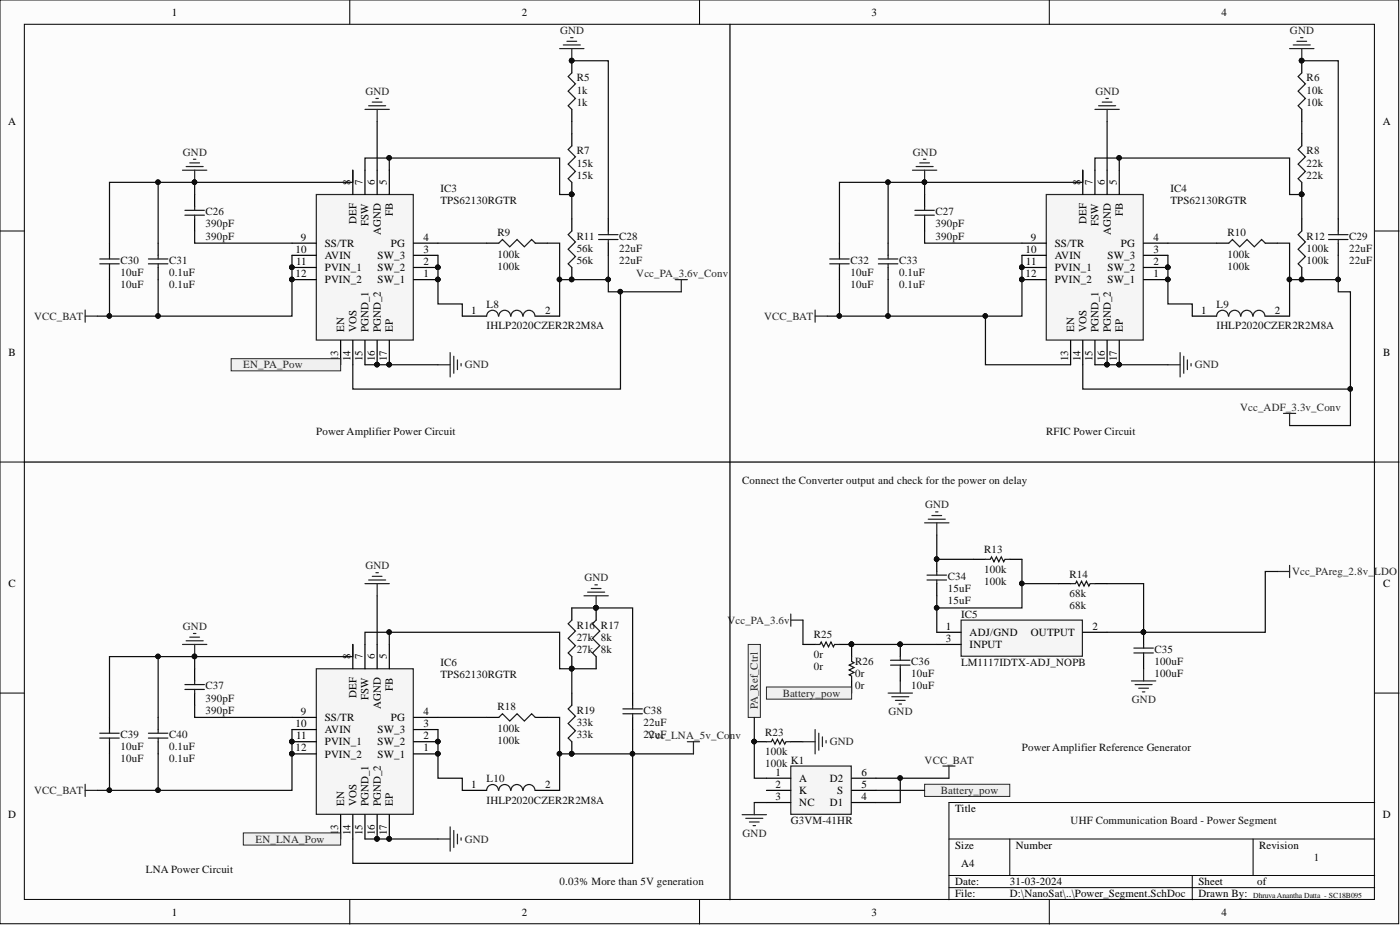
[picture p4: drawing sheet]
<svg xmlns="http://www.w3.org/2000/svg" width="292mm" height="193mm" viewBox="0 0 292 193" stroke-linecap="round" stroke-linejoin="round" font-family="sans-serif">
<defs><g id="words">
<g font-size="2.3">
<text x="35.9" y="3.3">1</text>
<text x="108.9" y="3.3">2</text>
<text x="181.8" y="3.3">3</text>
<text x="254.8" y="3.3">4</text>
<text x="1.7" y="26.1">A</text>
<text x="288.5" y="26.1">A</text>
<text x="73.1" y="38.6" transform="rotate(-90 73.1 38.6)">8</text>
<text x="75.6" y="38.6" transform="rotate(-90 75.6 38.6)">7</text>
<text x="78.2" y="38.6" transform="rotate(-90 78.2 38.6)">6</text>
<text x="80.7" y="38.6" transform="rotate(-90 80.7 38.6)">5</text>
<text x="225.4" y="38.6" transform="rotate(-90 225.4 38.6)">8</text>
<text x="227.9" y="38.6" transform="rotate(-90 227.9 38.6)">7</text>
<text x="230.5" y="38.6" transform="rotate(-90 230.5 38.6)">6</text>
<text x="233" y="38.6" transform="rotate(-90 233 38.6)">5</text>
<text x="74.4" y="46.7" transform="rotate(-90 74.4 46.7)">DEF</text>
<text x="76.9" y="47.1" transform="rotate(-90 76.9 47.1)">FSW</text>
<text x="82" y="45.1" transform="rotate(-90 82 45.1)">FB</text>
<text x="226.7" y="46.7" transform="rotate(-90 226.7 46.7)">DEF</text>
<text x="229.2" y="47.1" transform="rotate(-90 229.2 47.1)">FSW</text>
<text x="234.3" y="45.1" transform="rotate(-90 234.3 45.1)">FB</text>
<text x="61.7" y="52.8">10</text>
<text x="62.8" y="50.2">9</text>
<text x="67.8" y="51.5">SS/TR</text>
<text x="79.5" y="49" transform="rotate(-90 79.5 49)">AGND</text>
<text x="81.6" y="51.5">PG</text>
<text x="88.3" y="52.8">3</text>
<text x="88.3" y="50.2">4</text>
<text x="214" y="52.8">10</text>
<text x="215.1" y="50.2">9</text>
<text x="220.1" y="51.5">SS/TR</text>
<text x="231.8" y="49" transform="rotate(-90 231.8 49)">AGND</text>
<text x="233.9" y="51.5">PG</text>
<text x="240.6" y="52.8">3</text>
<text x="240.6" y="50.2">4</text>
<text x="61.7" y="57.8">12</text>
<text x="61.8" y="55.3">11</text>
<text x="67.8" y="59.1">PVIN_2</text>
<text x="67.8" y="56.6">PVIN_1</text>
<text x="67.8" y="54">AVIN</text>
<text x="78.8" y="59.1">SW_1</text>
<text x="78.8" y="56.6">SW_2</text>
<text x="78.8" y="54">SW_3</text>
<text x="88.3" y="57.8">1</text>
<text x="88.3" y="55.3">2</text>
<text x="214" y="57.8">12</text>
<text x="214.1" y="55.3">11</text>
<text x="220.1" y="59.1">PVIN_2</text>
<text x="220.1" y="56.6">PVIN_1</text>
<text x="220.1" y="54">AVIN</text>
<text x="231.1" y="59.1">SW_1</text>
<text x="231.1" y="56.6">SW_2</text>
<text x="231.1" y="54">SW_3</text>
<text x="240.6" y="57.8">1</text>
<text x="240.6" y="55.3">2</text>
<text x="98.3" y="65.4">1</text>
<text x="113.7" y="65.4">2</text>
<text x="250.6" y="65.4">1</text>
<text x="266" y="65.4">2</text>
<text x="71.8" y="69.2" transform="rotate(-90 71.8 69.2)">EN</text>
<text x="74.4" y="69.2" transform="rotate(-90 74.4 69.2)">VOS</text>
<text x="76.9" y="69.2" transform="rotate(-90 76.9 69.2)">PGND_1</text>
<text x="79.5" y="69.2" transform="rotate(-90 79.5 69.2)">PGND_2</text>
<text x="82" y="69.2" transform="rotate(-90 82 69.2)">EP</text>
<text x="224.1" y="69.2" transform="rotate(-90 224.1 69.2)">EN</text>
<text x="226.7" y="69.2" transform="rotate(-90 226.7 69.2)">VOS</text>
<text x="229.2" y="69.2" transform="rotate(-90 229.2 69.2)">PGND_1</text>
<text x="231.8" y="69.2" transform="rotate(-90 231.8 69.2)">PGND_2</text>
<text x="234.3" y="69.2" transform="rotate(-90 234.3 69.2)">EP</text>
<text x="1.8" y="74.3">B</text>
<text x="70.6" y="75.3" transform="rotate(-90 70.6 75.3)">1</text>
<text x="70.6" y="74.2" transform="rotate(-90 70.6 74.2)">3</text>
<text x="73.1" y="75.3" transform="rotate(-90 73.1 75.3)">14</text>
<text x="75.6" y="75.3" transform="rotate(-90 75.6 75.3)">15</text>
<text x="78.2" y="75.3" transform="rotate(-90 78.2 75.3)">16</text>
<text x="80.7" y="75.3" transform="rotate(-90 80.7 75.3)">17</text>
<text x="222.9" y="75.3" transform="rotate(-90 222.9 75.3)">13</text>
<text x="225.4" y="75.3" transform="rotate(-90 225.4 75.3)">14</text>
<text x="227.9" y="75.3" transform="rotate(-90 227.9 75.3)">15</text>
<text x="230.5" y="75.3" transform="rotate(-90 230.5 75.3)">16</text>
<text x="233" y="75.3" transform="rotate(-90 233 75.3)">17</text>
<text x="288.6" y="74.3">B</text>
<text x="1.8" y="122.5">C</text>
<text x="288.6" y="122.5">C</text>
<text x="197.3" y="131.4">1</text>
<text x="227.9" y="131.4">2</text>
<text x="73.1" y="137.5" transform="rotate(-90 73.1 137.5)">8</text>
<text x="75.6" y="137.5" transform="rotate(-90 75.6 137.5)">7</text>
<text x="78.2" y="137.5" transform="rotate(-90 78.2 137.5)">6</text>
<text x="80.7" y="137.5" transform="rotate(-90 80.7 137.5)">5</text>
<text x="197.3" y="133.9">3</text>
<text x="202.3" y="132.7">ADJ/GND</text>
<text x="202.3" y="135.2">INPUT</text>
<text x="215.1" y="132.7">OUTPUT</text>
<text x="62.8" y="149.2">9</text>
<text x="74.4" y="145.6" transform="rotate(-90 74.4 145.6)">DEF</text>
<text x="76.9" y="146" transform="rotate(-90 76.9 146)">FSW</text>
<text x="79.5" y="147.9" transform="rotate(-90 79.5 147.9)">AGND</text>
<text x="82" y="144.1" transform="rotate(-90 82 144.1)">FB</text>
<text x="88.3" y="149.2">4</text>
<text x="61.7" y="151.7">10</text>
<text x="61.8" y="154.2">11</text>
<text x="67.8" y="155.5">PVIN_1</text>
<text x="67.8" y="153">AVIN</text>
<text x="67.8" y="150.4">SS/TR</text>
<text x="78.8" y="155.5">SW_2</text>
<text x="78.8" y="153">SW_3</text>
<text x="81.6" y="150.4">PG</text>
<text x="88.3" y="154.2">2</text>
<text x="88.3" y="151.7">3</text>
<text x="61.7" y="156.8">12</text>
<text x="67.8" y="158">PVIN_2</text>
<text x="78.8" y="158">SW_1</text>
<text x="88.3" y="156.8">1</text>
<text x="161.8" y="161.8">1</text>
<text x="179.7" y="161.8">6</text>
<text x="98.3" y="164.4">1</text>
<text x="113.7" y="164.4">2</text>
<text x="161.8" y="164.4">2</text>
<text x="161.8" y="166.9">3</text>
<text x="166.8" y="163.1">A</text>
<text x="166.8" y="165.6">K</text>
<text x="173.1" y="163.1">D2</text>
<text x="174.6" y="165.6">S</text>
<text x="179.7" y="164.4">5</text>
<text x="179.7" y="166.9">4</text>
<text x="1.7" y="170.7">D</text>
<text x="70.6" y="173.2" transform="rotate(-90 70.6 173.2)">3</text>
<text x="71.8" y="168.2" transform="rotate(-90 71.8 168.2)">EN</text>
<text x="74.4" y="168.2" transform="rotate(-90 74.4 168.2)">VOS</text>
<text x="76.9" y="168.2" transform="rotate(-90 76.9 168.2)">PGND_1</text>
<text x="79.5" y="168.2" transform="rotate(-90 79.5 168.2)">PGND_2</text>
<text x="82" y="168.2" transform="rotate(-90 82 168.2)">EP</text>
<text x="166.8" y="168.2">NC</text>
<text x="173.1" y="168.2">D1</text>
<text x="199.3" y="169.4">Title</text>
<text x="288.5" y="170.7">D</text>
<text x="70.6" y="174.3" transform="rotate(-90 70.6 174.3)">1</text>
<text x="73.1" y="174.3" transform="rotate(-90 73.1 174.3)">14</text>
<text x="75.6" y="174.3" transform="rotate(-90 75.6 174.3)">15</text>
<text x="78.2" y="174.3" transform="rotate(-90 78.2 174.3)">16</text>
<text x="80.7" y="174.3" transform="rotate(-90 80.7 174.3)">17</text>
<text x="199.3" y="177.1">Size</text>
<text x="212" y="177.1">Number</text>
<text x="262.7" y="177.1">Revision</text>
<text x="199.3" y="184.7">Date:</text>
<text x="200.5" y="180.9">A4</text>
<text x="210.7" y="184.7">31-03-2024</text>
<text x="250" y="184.7">Sheet</text>
<text x="262.3" y="184.7">of</text>
<text x="35.9" y="191">1</text>
<text x="108.9" y="191">2</text>
<text x="181.8" y="191">3</text>
<text x="199.3" y="187.2">File:</text>
<text x="210.7" y="187.2">D:\NanoSat\..\Power_Segment.SchDoc</text>
<text x="250" y="187.2">Drawn By:</text>
<text x="254.8" y="191">4</text>
</g>
<g font-size="2.3" fill="#262626">
<text x="116.8" y="7.1">GND</text>
<text x="269.1" y="7.1">GND</text>
<text x="76.2" y="19.8">GND</text>
<text x="228.5" y="19.8">GND</text>
<text x="38.2" y="32.5">GND</text>
<text x="190.5" y="32.5">GND</text>
<text x="132.8" y="57.8">Vcc_PA_3.6v_Conv</text>
<text x="7.1" y="66.7">VCC_BAT</text>
<text x="159.4" y="66.7">VCC_BAT</text>
<text x="50.8" y="76.9">EN_PA_Pow</text>
<text x="97" y="76.9">GND</text>
<text x="249.3" y="76.9">GND</text>
<text x="258.7" y="85.7">Vcc_ADF_3.3v_Conv</text>
<text x="193" y="106">GND</text>
<text x="76.2" y="118.7">GND</text>
<text x="269.6" y="120">Vcc_PAreg_2.8v_LDO</text>
<text x="121.9" y="121.3">GND</text>
<text x="38.2" y="131.4">GND</text>
<text x="151.8" y="130.1">Vcc_PA_3.6v</text>
<text x="158.1" y="148" transform="rotate(-90 158.1 148)">PA_Ref_Ctrl</text>
<text x="163.3" y="145.3">Battery_pow</text>
<text x="185.4" y="149.2">GND</text>
<text x="236.2" y="146.6">GND</text>
<text x="173.1" y="155.5">GND</text>
<text x="192.9" y="159.3">VCC_BAT</text>
<text x="7.1" y="165.6">VCC_BAT</text>
<text x="196.3" y="165.6">Battery_pow</text>
<text x="53.3" y="175.8">EN_LNA_Pow</text>
<text x="97" y="175.8">GND</text>
<text x="154.9" y="174.5">GND</text>
</g>
<g font-size="2.3" fill="#0e0e0e">
<text x="120.3" y="17">R5</text>
<text x="272.6" y="17">R6</text>
<text x="120.3" y="22.1">1k</text>
<text x="120.3" y="19.5">1k</text>
<text x="272.6" y="22.1">10k</text>
<text x="272.6" y="19.5">10k</text>
<text x="120.3" y="32.2">R7</text>
<text x="120.3" y="34.7">15k</text>
<text x="272.6" y="32.2">R8</text>
<text x="272.6" y="34.7">22k</text>
<text x="91.9" y="40.1">IC3</text>
<text x="120.3" y="37.3">15k</text>
<text x="244.2" y="40.1">IC4</text>
<text x="272.6" y="37.3">22k</text>
<text x="42.9" y="44.9">C26</text>
<text x="42.9" y="47.4">390pF</text>
<text x="91.9" y="42.6">TPS62130RGTR</text>
<text x="195.2" y="44.9">C27</text>
<text x="195.2" y="47.4">390pF</text>
<text x="244.2" y="42.6">TPS62130RGTR</text>
<text x="42.9" y="50">390pF</text>
<text x="103.8" y="49.2">R9</text>
<text x="103.8" y="53.8">100k</text>
<text x="120.3" y="50">R11</text>
<text x="120.3" y="52.5">56k</text>
<text x="129.2" y="50">C28</text>
<text x="129.2" y="52.5">22uF</text>
<text x="195.2" y="50">390pF</text>
<text x="256.1" y="49.2">R10</text>
<text x="256.1" y="53.8">100k</text>
<text x="272.6" y="50">R12</text>
<text x="272.6" y="52.5">100k</text>
<text x="281.5" y="50">C29</text>
<text x="281.5" y="52.5">22uF</text>
<text x="25.1" y="55">C30</text>
<text x="25.1" y="57.6">10uF</text>
<text x="35.3" y="55">C31</text>
<text x="35.3" y="57.6">0.1uF</text>
<text x="103.8" y="56.3">100k</text>
<text x="120.3" y="55">56k</text>
<text x="129.2" y="55">22uF</text>
<text x="177.4" y="55">C32</text>
<text x="177.4" y="57.6">10uF</text>
<text x="187.6" y="55">C33</text>
<text x="187.6" y="57.6">0.1uF</text>
<text x="256.1" y="56.3">100k</text>
<text x="272.6" y="55">100k</text>
<text x="281.5" y="55">22uF</text>
<text x="25.1" y="60.1">10uF</text>
<text x="35.3" y="60.1">0.1uF</text>
<text x="101.5" y="64.3">L8</text>
<text x="177.4" y="60.1">10uF</text>
<text x="187.6" y="60.1">0.1uF</text>
<text x="253.8" y="64.3">L9</text>
<text x="101.5" y="68.7">IHLP2020CZER2R2M8A</text>
<text x="253.8" y="68.7">IHLP2020CZER2R2M8A</text>
<text x="66" y="90.8">Power Amplifier Power Circuit</text>
<text x="218.3" y="90.8">RFIC Power Circuit</text>
<text x="154.8" y="101">Connect the Converter output and check for the power on delay</text>
<text x="205.4" y="115.4">R13</text>
<text x="205.4" y="119.5">100k</text>
<text x="197.7" y="121">C34</text>
<text x="197.7" y="123.5">15uF</text>
<text x="205.4" y="122">100k</text>
<text x="223.1" y="120.5">R14</text>
<text x="223.1" y="124.5">68k</text>
<text x="120.3" y="131.1">R16 R17</text>
<text x="197.7" y="126.1">15uF</text>
<text x="200.5" y="128.9">IC5</text>
<text x="223.1" y="127.1">68k</text>
<text x="120.3" y="136.2">27k 8k</text>
<text x="120.3" y="133.7">27k 8k</text>
<text x="169.8" y="133.2">R25</text>
<text x="169.8" y="137.2">0r</text>
<text x="240.9" y="136.2">C35</text>
<text x="42.9" y="143.8">C37</text>
<text x="91.9" y="139">IC6</text>
<text x="91.9" y="141.5">TPS62130RGTR</text>
<text x="169.8" y="139.8">0r</text>
<text x="178.4" y="143.8">0r</text>
<text x="178.4" y="138.8">R26</text>
<text x="178.4" y="141.3">0r</text>
<text x="190.1" y="143.8">10uF</text>
<text x="190.1" y="138.8">C36</text>
<text x="190.1" y="141.3">10uF</text>
<text x="200.5" y="139">LM1117IDTX-ADJ_NOPB</text>
<text x="240.9" y="141.3">100uF</text>
<text x="240.9" y="138.8">100uF</text>
<text x="42.9" y="148.9">390pF</text>
<text x="42.9" y="146.4">390pF</text>
<text x="103.8" y="148.1">R18</text>
<text x="120.3" y="148.9">R19</text>
<text x="134.3" y="148.9">C38</text>
<text x="25.1" y="154">C39</text>
<text x="35.3" y="154">C40</text>
<text x="103.8" y="155.2">100k</text>
<text x="103.8" y="152.7">100k</text>
<text x="120.3" y="154">33k</text>
<text x="120.3" y="151.4">33k</text>
<text x="134.3" y="154">2Vcc_LNA_5v_Conv</text>
<text x="134.3" y="151.4">22uF</text>
<text x="135.5" y="154">2uF</text>
<text x="159.7" y="153.5">R23</text>
<text x="25.1" y="159">10uF</text>
<text x="25.1" y="156.5">10uF</text>
<text x="35.3" y="159">0.1uF</text>
<text x="35.3" y="156.5">0.1uF</text>
<text x="159.7" y="160.1">100k</text>
<text x="159.7" y="157.5">100k</text>
<text x="165" y="159.3">K1</text>
<text x="213.2" y="156.8">Power Amplifier Reference Generator</text>
<text x="101.5" y="163.2">L10</text>
<text x="101.5" y="167.7">IHLP2020CZER2R2M8A</text>
<text x="165" y="172">G3VM-41HR</text>
<text x="223.4" y="172">UHF Communication Board - Power Segment</text>
<text x="274.1" y="179.6">1</text>
<text x="30.5" y="182.1">LNA Power Circuit</text>
<text x="116.8" y="184.7">0.03% More than 5V generation</text>
</g>
<text font-size="1.6" fill="#0e0e0e" x="261.4" y="187.4">Dhruva Anantha Datta - SC18B095</text>
</g></defs>
<g fill="#fcfcfc" stroke="#000" stroke-width=".21">
<path d="M0 0h291.8v192.7h-291.8z"/>
<path d="M5.1 5.1h281.7v182.5h-281.7z"/>
</g>
<g fill="none" stroke="#000" stroke-width=".21">
<path d="M73 0v5.1M146 0v5.1M218.9 0v5.1M0 48.2h5.1M286.8 48.2h5.1M0 96.4h5.1M286.8 96.4h5.1M0 144.6h5.1M286.8 144.6h5.1M198 175h88.8M210.7 175v7.6M261.4 175v7.6"/>
<path d="M286.8 167.4h-88.8v20.3M73 187.7v5.1M146 187.7v5.1M198 182.6h88.8M198 185.2h88.8M218.9 187.7v5.1M248.8 182.6v5.1"/>
</g>
<path d="M66 40.6h20.2v30.3h-20.2z" fill="#f5f5f5" stroke="#262626" stroke-width=".25"/>
<g fill="none" stroke="#000" stroke-width=".25">
<path d="M119.3 12.7v2.5M73.6 35.5v5.1M76.2 35.5v5.1M78.7 35.5v5.1M81.2 35.5v5.1M119.3 22.8v2.6M119.3 27.9v2.5M119.3 38v2.6M22.8 50.7v2.6M22.8 55.8v2.5M33 50.7v2.6M33 55.8v2.5"/>
<path d="M40.6 40.6v2.5M40.6 45.7v2.5M60.9 58.3h5.1M60.9 55.8h5.1M60.9 53.3h5.1M60.9 50.7h5.1M86.3 58.3h5.1M86.3 55.8h5.1M86.3 53.3h5.1M86.3 50.7h5.1M101.5 50.7h2.6M111.7 50.7h2.5"/>
<path d="M119.3 45.7v2.5M119.3 55.8v2.5M126.9 45.7v2.5M126.9 50.7v2.6M71.1 71v5.1M73.6 71v5.1M76.2 71v5.1M78.7 71v5.1M81.2 71v5.1M96.5 65.9h5M111.7 65.9h5.1"/>
</g>
<g fill="#0e0e0e" stroke="#0e0e0e" stroke-width=".21">
<circle cx="91.3" cy="58.3" r=".47"/>
<circle cx="91.3" cy="55.8" r=".47"/>
<circle cx="60.9" cy="58.3" r=".47"/>
<circle cx="60.9" cy="55.8" r=".47"/>
<circle cx="81.2" cy="76.1" r=".47"/>
<circle cx="78.7" cy="76.1" r=".47"/>
<circle cx="40.6" cy="38" r=".47"/>
<circle cx="119.3" cy="58.3" r=".47"/>
<circle cx="119.3" cy="12.6" r=".47"/>
<circle cx="119.3" cy="40.5" r=".47"/>
</g>
<g fill="none" stroke="#1c1c1c" stroke-width=".25">
<path d="M119.3 15.2l-.8 .8 1.6 1.5-1.6 1.5 1.6 1.5-1.6 1.6 .8 .7M119.3 30.4l-.8 .8 1.6 1.5-1.6 1.5 1.6 1.6-1.6 1.5 .8 .7M20.8 54h4.1M20.8 55h4.1M22.8 53.3v.7M22.8 55v.8M31 54h4M31 55h4M33 53.3v.7M33 55v.8M38.6 43.9h4M38.6 44.9h4"/>
<path d="M40.6 43.1v.8M40.6 44.9v.8M104.1 50.7l.7-.7 1.6 1.5 1.5-1.5 1.5 1.5 1.5-1.5 .8 .7M119.3 48.2l-.8 .8 1.6 1.5-1.6 1.5 1.6 1.5-1.6 1.5 .8 .8M124.9 49h4M124.9 50h4M126.9 48.2v.8M126.9 50v.7M101.5 65.9a1.23 1.23 0 0 1 1.3-1.2 1.23 1.23 0 0 1 1.2 1.2M104.1 65.9a1.23 1.23 0 0 1 1.2-1.2 1.23 1.23 0 0 1 1.2 1.2M106.6 65.9a1.23 1.23 0 0 1 1.2-1.2 1.23 1.23 0 0 1 1.3 1.2M109.1 65.9a1.23 1.23 0 0 1 1.3-1.2 1.23 1.23 0 0 1 1.2 1.2"/>
</g>
<g fill="none" stroke="#262626" stroke-width=".25">
<path d="M116.8 10.1h5M117.5 9.4h3.6M118.3 8.6h2M119 7.9h.6M119.3 10.1v2.6M38.1 35.5h5.1M38.8 34.7h3.6M39.6 34h2M40.4 33.2h.5M40.6 35.5v2.5M76.2 22.8h5M76.9 22.1h3.6"/>
<path d="M77.7 21.3h2M78.4 20.5h.5M78.7 22.8v2.6M17.8 64.7v2.5M17.8 65.9h2.5M91.4 76.1h2.5M93.9 73.6v5M94.7 74.3v3.6M95.4 75.1v2M96.2 75.8v.5"/>
</g>
<path d="M218.3 40.6h20.2v30.3h-20.2z" fill="#f5f5f5" stroke="#262626" stroke-width=".25"/>
<g fill="none" stroke="#000" stroke-width=".25">
<path d="M271.6 12.7v2.5M225.9 35.5v5.1M228.5 35.5v5.1M231 35.5v5.1M233.5 35.5v5.1M271.6 22.8v2.6M271.6 27.9v2.5M271.6 38v2.6M175.1 50.7v2.6M175.1 55.8v2.5M185.3 50.7v2.6M185.3 55.8v2.5"/>
<path d="M192.9 40.6v2.5M192.9 45.7v2.5M213.2 58.3h5.1M213.2 55.8h5.1M213.2 53.3h5.1M213.2 50.7h5.1M238.6 58.3h5.1M238.6 55.8h5.1M238.6 53.3h5.1M238.6 50.7h5.1M253.8 50.7h2.6M264 50.7h2.5"/>
<path d="M271.6 45.7v2.5M271.6 55.8v2.5M279.2 45.7v2.5M279.2 50.7v2.6M223.4 71v5.1M225.9 71v5.1M228.5 71v5.1M231 71v5.1M233.5 71v5.1M248.8 65.9h5M264 65.9h5.1"/>
</g>
<g fill="#0e0e0e" stroke="#0e0e0e" stroke-width=".21">
<circle cx="243.6" cy="58.3" r=".47"/>
<circle cx="243.6" cy="55.8" r=".47"/>
<circle cx="213.2" cy="58.3" r=".47"/>
<circle cx="213.2" cy="55.8" r=".47"/>
<circle cx="233.5" cy="76.1" r=".47"/>
<circle cx="231" cy="76.1" r=".47"/>
<circle cx="192.9" cy="38" r=".47"/>
<circle cx="271.6" cy="58.3" r=".47"/>
<circle cx="271.6" cy="12.6" r=".47"/>
<circle cx="271.6" cy="40.5" r=".47"/>
</g>
<g fill="none" stroke="#1c1c1c" stroke-width=".25">
<path d="M271.6 15.2l-.8 .8 1.6 1.5-1.6 1.5 1.6 1.5-1.6 1.6 .8 .7M271.6 30.4l-.8 .8 1.6 1.5-1.6 1.5 1.6 1.6-1.6 1.5 .8 .7M173.1 54h4.1M173.1 55h4.1M175.1 53.3v.7M175.1 55v.8M183.3 54h4M183.3 55h4M185.3 53.3v.7M185.3 55v.8M190.9 43.9h4M190.9 44.9h4"/>
<path d="M192.9 43.1v.8M192.9 44.9v.8M256.4 50.7l.7-.7 1.6 1.5 1.5-1.5 1.5 1.5 1.5-1.5 .8 .7M271.6 48.2l-.8 .8 1.6 1.5-1.6 1.5 1.6 1.5-1.6 1.5 .8 .8M277.2 49h4M277.2 50h4M279.2 48.2v.8M279.2 50v.7M253.8 65.9a1.23 1.23 0 0 1 1.3-1.2 1.23 1.23 0 0 1 1.2 1.2M256.4 65.9a1.23 1.23 0 0 1 1.2-1.2 1.23 1.23 0 0 1 1.2 1.2M258.9 65.9a1.23 1.23 0 0 1 1.2-1.2 1.23 1.23 0 0 1 1.3 1.2M261.4 65.9a1.23 1.23 0 0 1 1.3-1.2 1.23 1.23 0 0 1 1.2 1.2"/>
</g>
<g fill="none" stroke="#262626" stroke-width=".25">
<path d="M269.1 10.1h5M269.8 9.4h3.6M270.6 8.6h2M271.3 7.9h.6M271.6 10.1v2.6M190.4 35.5h5.1M191.1 34.7h3.6M191.9 34h2M192.7 33.2h.5M192.9 35.5v2.5M228.5 22.8h5M229.2 22.1h3.6"/>
<path d="M230 21.3h2M230.7 20.5h.5M231 22.8v2.6M170.1 64.7v2.5M170.1 65.9h2.5M243.7 76.1h2.5M246.2 73.6v5M247 74.3v3.6M247.7 75.1v2M248.5 75.8v.5M267.8 86.2h2.5M269.1 86.2v2.6"/>
</g>
<path d="M66 139.5h20.2v30.4h-20.2z" fill="#f5f5f5" stroke="#262626" stroke-width=".25"/>
<g fill="none" stroke="#000" stroke-width=".25">
<path d="M203.1 116.7h2.5M210.7 116.7h2.5M40.6 139.5v2.6M73.6 134.4v5.1M76.2 134.4v5.1M78.7 134.4v5.1M81.2 134.4v5.1M119.3 126.8v2.6M119.3 137v2.5M124.4 126.8v2.6M124.4 137v2.5M220.8 121.8h2.6"/>
<path d="M228.5 121.8h2.5M22.8 149.7v2.5M22.8 154.7v2.6M33 149.7v2.5M33 154.7v2.6M40.6 144.6v2.5M60.9 157.3h5.1M60.9 154.7h5.1M60.9 152.2h5.1M60.9 149.7h5.1M86.3 157.3h5.1M86.3 154.7h5.1"/>
<path d="M86.3 152.2h5.1M86.3 149.7h5.1M101.5 149.7h2.6M111.7 149.7h2.5M119.3 144.6v2.5M119.3 154.7v2.6M132 144.6v2.5M132 149.7v2.5M71.1 170v5M73.6 170v5M76.2 170v5M78.7 170v5"/>
<path d="M81.2 170v5M96.5 164.9h5M111.7 164.9h5.1"/>
</g>
<g fill="#0e0e0e" stroke="#0e0e0e" stroke-width=".21">
<circle cx="91.3" cy="157.2" r=".47"/>
<circle cx="91.3" cy="154.7" r=".47"/>
<circle cx="60.9" cy="157.2" r=".47"/>
<circle cx="60.9" cy="154.7" r=".47"/>
<circle cx="81.2" cy="175" r=".47"/>
<circle cx="78.7" cy="175" r=".47"/>
<circle cx="40.6" cy="136.9" r=".47"/>
<circle cx="119.3" cy="157.2" r=".47"/>
<circle cx="124.3" cy="126.8" r=".47"/>
<circle cx="119.3" cy="139.5" r=".47"/>
</g>
<g fill="none" stroke="#1c1c1c" stroke-width=".25">
<path d="M205.6 116.7h1l.3-.5 .5 1 .5-1 .5 1 .5-1 .5 1 .3-.5h1M119.3 129.4l-.8 .7 1.6 1.6-1.6 1.5 1.6 1.5-1.6 1.5 .8 .8M124.4 129.4l-.8 .7 1.5 1.6-1.5 1.5 1.5 1.5-1.5 1.5 .8 .8M223.4 121.8h1l.2-.5 .6 1 .5-1 .5 1 .5-1 .5 1 .2-.5h1.1M20.8 153h4.1M20.8 154h4.1M22.8 152.2v.8M22.8 154v.7M31 153h4M31 154h4M33 152.2v.8M33 154v.7"/>
<path d="M38.6 142.8h4M38.6 143.8h4M40.6 142.1v.7M40.6 143.8v.8M104.1 149.7l.7-.8 1.6 1.5 1.5-1.5 1.5 1.5 1.5-1.5 .8 .8M119.3 147.1l-.8 .8 1.6 1.5-1.6 1.5 1.6 1.6-1.6 1.5 .8 .7M130 147.9h4M130 148.9h4M132 147.1v.8M132 148.9v.8M101.5 164.9a1.23 1.23 0 0 1 1.3-1.2 1.23 1.23 0 0 1 1.2 1.2M104.1 164.9a1.23 1.23 0 0 1 1.2-1.2 1.23 1.23 0 0 1 1.2 1.2"/>
<path d="M106.6 164.9a1.23 1.23 0 0 1 1.2-1.2 1.23 1.23 0 0 1 1.3 1.2M109.1 164.9a1.23 1.23 0 0 1 1.3-1.2 1.23 1.23 0 0 1 1.2 1.2"/>
</g>
<g fill="none" stroke="#262626" stroke-width=".25">
<path d="M78.4 119.5h.5M192.9 109.1h5.1M193.7 108.3h3.5M194.4 107.6h2.1M195.2 106.8h.5M195.5 109.1v2.5M266.5 119.2h2.6M269.1 118v2.5M38.1 134.4h5.1M38.8 133.7h3.6M39.6 132.9h2M40.4 132.2h.5"/>
<path d="M40.6 134.4v2.6M76.2 121.8h5M76.9 121h3.6M77.7 120.2h2M78.7 121.8v2.5M121.8 124.3h5.1M122.6 123.5h3.6M123.4 122.8h2M124.1 122h.5M124.4 124.3v2.5M165 128.1v2.5M165 129.4h2.5"/>
<path d="M238.6 139.5v2.6M143.4 154.7h2.6M144.7 154.7v2.6M185.3 144.6h5.1M186.1 145.3h3.5M186.8 146.1h2.1M187.6 146.9h.5M187.8 142.1v2.5M236.1 142.1h5M236.8 142.8h3.6M237.6 143.6h2M238.4 144.3h.5"/>
<path d="M17.8 163.6v2.6M17.8 164.9h2.5M91.4 175h2.5M93.9 172.5v5.1M94.7 173.3v3.5M95.4 174v2M96.2 174.8v.5"/>
</g>
<path d="M200.5 129.4h25.3v7.5h-25.3z" fill="#f5f5f5" stroke="#262626" stroke-width=".25"/>
<g fill="none" stroke="#000" stroke-width=".25">
<path d="M152.3 5.1v182.6M5.1 96.4h281.7M195.5 116.7v2.5M167.5 134.4h2.6M175.1 134.4h2.6v2.6M187.8 134.4v2.6M187.8 139.5v2.6M195.5 131.9h5M195.5 134.4h5M195.5 121.8v2.5M225.9 131.9h5.1M238.6 131.9v2.5"/>
<path d="M238.6 137v2.5M177.7 142.1v2.5"/>
</g>
<g fill="#0e0e0e" stroke="#0e0e0e" stroke-width=".21">
<circle cx="238.6" cy="131.9" r=".47"/>
<circle cx="187.8" cy="134.4" r=".47"/>
<circle cx="195.4" cy="116.6" r=".47"/>
<circle cx="177.6" cy="134.4" r=".47"/>
</g>
<g fill="none" stroke="#1c1c1c" stroke-width=".25">
<path d="M193.4 120h4.1M195.5 119.2v.8M170.1 134.4h1l.2-.5 .5 1 .6-1 .5 1 .5-1 .5 1 .2-.5h1M177.7 137v1l.5 .2-1 .6 1 .5-1 .5 1 .5-1 .5 .5 .2v1.1M185.8 137.7h4.1M185.8 138.8h4.1M187.8 137v.7M187.8 138.8v.7M193.4 121h4.1M195.5 121v.8M236.6 135.2h4M236.6 136.2h4"/>
<path d="M238.6 134.4v.8M238.6 136.2v.8"/>
</g>
<path d="M165 159.8h12.6v10.1h-12.6z" fill="#f5f5f5" stroke="#262626" stroke-width=".25"/>
<path d="M159.9 162.3h5.1M159.9 164.9h5.1M159.9 167.4h5.1M177.7 162.3h5.1M177.7 164.9h5.1M177.7 167.4h5.1" fill="none" stroke="#000" stroke-width=".25"/>
<path d="M196.7 159.8h2.6M198 159.8v2.5" fill="none" stroke="#262626" stroke-width=".25"/>
<g fill="#f0f0f0" stroke="#262626" stroke-width=".21">
<path d="M159.9 143.3h17.8v2.6h-17.8z" fill-rule="evenodd"/>
<path d="M156.1 134.4h2.5v15.3h-2.5z" fill-rule="evenodd"/>
</g>
<path d="M154.8 170h5.1M155.6 170.7h3.6M156.4 171.5h2M157.1 172.2h.5M157.4 167.4v2.6" fill="none" stroke="#262626" stroke-width=".25"/>
<g fill="#f0f0f0" stroke="#262626" stroke-width=".21">
<path d="M192.9 163.6h17.8v2.6h-17.8z" fill-rule="evenodd"/>
<path d="M48.2 74.8h22.9v2.6h-22.9z" fill-rule="evenodd"/>
<path d="M50.8 173.8h20.3v2.5h-20.3z" fill-rule="evenodd"/>
</g>
<path d="M140.9 58.3h2.5M142.1 58.3v2.6M167.5 154.7h2.6M170.1 152.2v5.1M170.8 153v3.5M171.6 153.7v2.1M172.4 154.5v.5" fill="none" stroke="#262626" stroke-width=".25"/>
<g fill="none" stroke="#0e0e0e" stroke-width=".25">
<path d="M119.3 12.7h7.6v33M271.6 12.7h7.6v33M33 38v12.7M73.6 35.5v2.5h-33M76.2 35.5v-2.5h40.6v7.6h2.5v5.1M78.7 25.4v10.1M81.2 33v2.5M119.3 25.4v2.5M185.3 38v12.7M225.9 35.5v2.5h-33M228.5 35.5v-2.5h40.6v7.6h2.5v5.1M231 25.4v10.1"/>
<path d="M233.5 33v2.5M271.6 25.4v2.5M22.8 58.3v7.6M33 58.3v7.6M40.6 48.2v2.5h20.3M40.6 40.6v-2.6h-17.8v12.7M60.9 53.3v12.6h-40.6M91.4 53.3v10.1h5.1v2.5M91.4 50.7h10.1M114.2 50.7h2.6v15.2M116.8 58.3h10.1M126.9 53.3v7.6h2.6v20.3h-55.9v-5.1"/>
<path d="M175.1 58.3v7.6M185.3 58.3v7.6M192.9 48.2v2.5h20.3M192.9 40.6v-2.6h-17.8v12.7M213.2 53.3v12.6h-40.6M243.7 53.3v10.1h5.1v2.5M243.7 50.7h10.1M266.5 50.7h2.6v15.2M269.1 58.3h10.1M279.2 53.3v7.6h2.6v27.9h-12.7M76.2 76.1h15.2M129.5 60.9h12.6"/>
<path d="M205.6 65.9v10.2h17.8M225.9 76.1v5.1h55.9M228.5 76.1h15.2M195.5 111.6v5.1h7.6M213.2 116.7v10.1h-17.7M266.5 119.2h-2.5v12.7h-33M33 137v12.7M40.6 139.5v-2.5h-17.8v12.7M73.6 134.4v2.6h-33M76.2 134.4v-2.5h40.6v7.6h2.5M78.7 124.3v10.1M81.2 131.9v2.5"/>
<path d="M119.3 126.8h12.7v17.8M119.3 139.5v5.1M119.3 139.5h5.1M167.5 129.4v5M177.7 134.4h17.8M195.5 124.3v7.6M213.2 121.8h7.6M231 121.8h7.6v10.1M22.8 157.3v7.6M33 157.3v7.6M40.6 147.1v2.6h20.3M60.9 152.2v12.7h-40.6"/>
<path d="M91.4 152.2v10.1h5.1v2.6M91.4 149.7h10.1M114.2 149.7h2.6v15.2M116.8 157.3h15.2v22.8h-58.4v-5.1M132 152.2v5.1h12.7M157.4 149.7v12.6h2.5M76.2 175h15.2M157.4 167.4h2.5M182.8 162.3h15.2M182.8 164.9h10.1M187.8 162.3v5.1h-5"/>
</g>
<g fill="#0e0e0e" stroke="#0e0e0e" stroke-width=".21">
<circle cx="22.8" cy="65.9" r=".47"/>
<circle cx="33" cy="65.9" r=".47"/>
<circle cx="33" cy="38" r=".47"/>
<circle cx="40.6" cy="38" r=".47"/>
<circle cx="91.3" cy="55.8" r=".47"/>
<circle cx="91.3" cy="58.3" r=".47"/>
<circle cx="119.3" cy="12.6" r=".47"/>
<circle cx="78.7" cy="76.1" r=".47"/>
<circle cx="81.2" cy="76.1" r=".47"/>
<circle cx="81.2" cy="32.9" r=".47"/>
<circle cx="119.3" cy="40.5" r=".47"/>
<circle cx="60.9" cy="58.3" r=".47"/>
<circle cx="60.9" cy="55.8" r=".47"/>
<circle cx="129.4" cy="60.8" r=".47"/>
<circle cx="126.9" cy="58.3" r=".47"/>
<circle cx="175.1" cy="65.9" r=".47"/>
<circle cx="185.3" cy="65.9" r=".47"/>
<circle cx="185.3" cy="38" r=".47"/>
<circle cx="192.9" cy="38" r=".47"/>
<circle cx="243.6" cy="55.8" r=".47"/>
<circle cx="243.6" cy="58.3" r=".47"/>
<circle cx="271.6" cy="12.6" r=".47"/>
<circle cx="231" cy="76.1" r=".47"/>
<circle cx="233.5" cy="76.1" r=".47"/>
<circle cx="233.5" cy="32.9" r=".47"/>
<circle cx="271.6" cy="40.5" r=".47"/>
<circle cx="22.8" cy="164.8" r=".47"/>
<circle cx="33" cy="164.8" r=".47"/>
<circle cx="33" cy="136.9" r=".47"/>
<circle cx="40.6" cy="136.9" r=".47"/>
<circle cx="91.3" cy="154.7" r=".47"/>
<circle cx="91.3" cy="157.2" r=".47"/>
<circle cx="124.3" cy="126.8" r=".47"/>
<circle cx="78.7" cy="175" r=".47"/>
<circle cx="81.2" cy="175" r=".47"/>
<circle cx="81.2" cy="131.9" r=".47"/>
<circle cx="119.3" cy="139.5" r=".47"/>
<circle cx="116.7" cy="157.2" r=".47"/>
<circle cx="119.3" cy="157.2" r=".47"/>
<circle cx="195.4" cy="116.6" r=".47"/>
<circle cx="213.2" cy="121.7" r=".47"/>
<circle cx="238.6" cy="131.9" r=".47"/>
<circle cx="195.4" cy="126.8" r=".47"/>
<circle cx="281.7" cy="81.1" r=".47"/>
<circle cx="205.6" cy="65.9" r=".47"/>
<circle cx="213.2" cy="58.3" r=".47"/>
<circle cx="213.2" cy="55.8" r=".47"/>
<circle cx="279.2" cy="58.3" r=".47"/>
<circle cx="60.9" cy="157.2" r=".47"/>
<circle cx="60.9" cy="154.7" r=".47"/>
<circle cx="132" cy="157.2" r=".47"/>
<circle cx="177.6" cy="134.4" r=".47"/>
<circle cx="187.8" cy="134.4" r=".47"/>
<circle cx="187.8" cy="162.3" r=".47"/>
<circle cx="269" cy="58.3" r=".47"/>
<circle cx="271.6" cy="58.3" r=".47"/>
<circle cx="116.7" cy="58.3" r=".47"/>
<circle cx="119.3" cy="58.3" r=".47"/>
<circle cx="157.3" cy="154.7" r=".47"/>
</g>
<path d="M157.4 154.7h2.5M165 154.7h2.5" fill="none" stroke="#000" stroke-width=".25"/>
<path d="M159.9 154.7h1l.3-.5 .5 1 .5-1 .5 1 .5-1 .5 1 .3-.5h1" fill="none" stroke="#1c1c1c" stroke-width=".25"/>
<use href="#words"/>
</svg>
